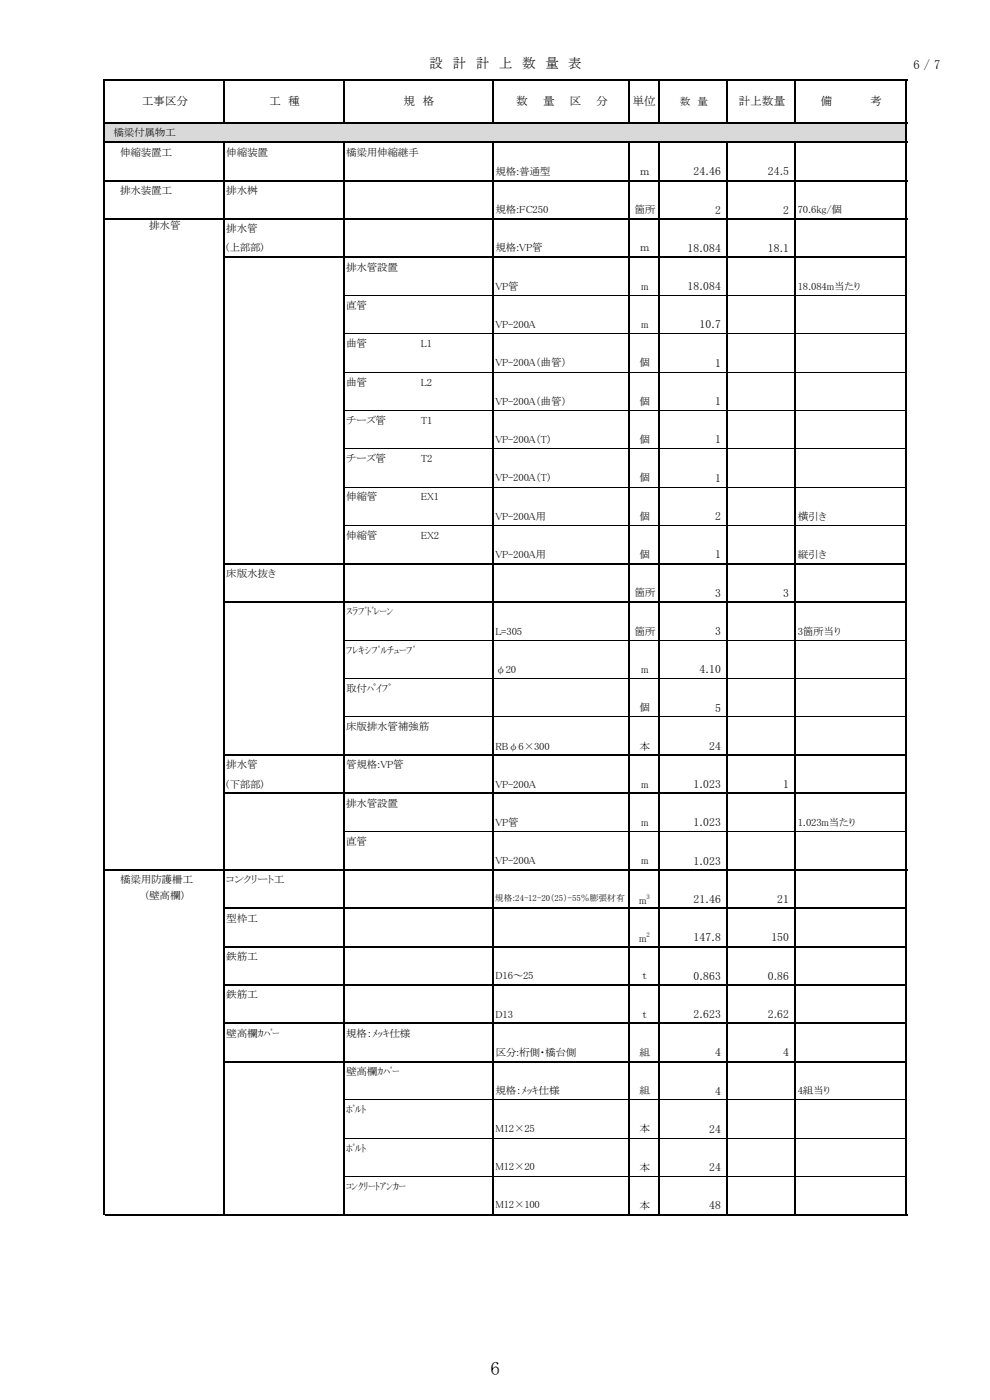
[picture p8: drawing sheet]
<svg xmlns="http://www.w3.org/2000/svg" width="210mm" height="297mm" viewBox="0 0 210 297" stroke-linecap="round" stroke-linejoin="round" font-family="sans-serif">
<defs><g id="words">
<text font-size="4.1" x="104" y="291.7">6</text>
<text font-size="3" x="91.1" y="14.5">設 計 計 上 数 量 表</text>
<text font-size="2.7" x="193.8" y="14.7">6 / 7</text>
<g font-size="2.5">
<text x="30.1" y="22.3">工事区分</text>
<text x="57.1" y="22.3">工 種</text>
<text x="85.6" y="22.3">規 格</text>
<text x="109.5" y="22.3">数</text>
<text x="115.1" y="22.3">量</text>
<text x="120.8" y="22.3">区</text>
<text x="126.4" y="22.3">分</text>
<text x="134.2" y="22.4">単位</text>
<text x="156.7" y="22.3">計上数量</text>
<text x="174.1" y="22.3">備</text>
<text x="184.6" y="22.3">考</text>
<text x="147.1" y="37.2">24.46</text>
<text x="162.9" y="37.2">24.5</text>
<text x="151.7" y="45.3">2</text>
<text x="166.2" y="45.3">2</text>
<text x="145.8" y="53.4">18.084</text>
<text x="162.9" y="53.4">18.1</text>
<text x="145.8" y="61.6">18.084</text>
<text x="148.4" y="69.7">10.7</text>
<text x="151.7" y="77.8">1</text>
<text x="151.7" y="85.9">1</text>
<text x="151.7" y="94.1">1</text>
<text x="151.7" y="102.2">1</text>
<text x="151.7" y="110.3">2</text>
<text x="151.7" y="118.4">1</text>
<text x="151.7" y="126.6">3</text>
<text x="166.2" y="126.6">3</text>
<text x="151.7" y="134.7">3</text>
<text x="148.4" y="142.8">4.10</text>
<text x="151.7" y="151">5</text>
<text x="150.4" y="159.1">24</text>
<text x="147.1" y="167.2">1.023</text>
<text x="166.2" y="167.2">1</text>
<text x="147.1" y="175.3">1.023</text>
<text x="147.1" y="183.4">1.023</text>
<text x="147.1" y="191.6">21.46</text>
<text x="164.9" y="191.6">21</text>
<text x="147.1" y="199.7">147.8</text>
<text x="163.6" y="199.7">150</text>
<text x="147.1" y="207.8">0.863</text>
<text x="162.9" y="207.8">0.86</text>
<text x="147.1" y="215.9">2.623</text>
<text x="162.9" y="215.9">2.62</text>
<text x="151.7" y="224.1">4</text>
<text x="166.2" y="224.1">4</text>
<text x="151.7" y="232.2">4</text>
<text x="150.4" y="240.3">24</text>
<text x="150.4" y="248.5">24</text>
<text x="150.4" y="256.6">48</text>
</g>
<g font-size="2.2">
<text x="144.2" y="22.2">数 量</text>
<text x="24" y="29">橋梁付属物工</text>
<text x="25.5" y="33">伸縮装置工</text>
<text x="48" y="33">伸縮装置</text>
<text x="73.4" y="33">橋梁用伸縮継手</text>
<text x="25.5" y="41.1">排水装置工</text>
<text x="48" y="41.1">排水桝</text>
<text x="105.1" y="37.1">規格:普通型</text>
<text x="135.8" y="37.1">ｍ</text>
<text x="105.1" y="45.2">規格:FC250</text>
<text x="134.6" y="45.2">箇所</text>
<text x="169.2" y="45.2">70.6kg/個</text>
<text x="31.7" y="48.6">排水管</text>
<text x="48" y="49.3">排水管</text>
<text x="48" y="53.3">(上部部)</text>
<text x="105.1" y="53.3">規格:VP管</text>
<text x="135.8" y="53.3">ｍ</text>
<text x="73.4" y="57.4">排水管設置</text>
<text x="73.4" y="65.5">直管</text>
<text x="105.1" y="61.5">VP管</text>
<text x="136" y="61.5">m</text>
<text x="169.2" y="61.5">18.084m当たり</text>
<text x="105.1" y="69.6">VP-200A</text>
<text x="136" y="69.6">m</text>
<text x="73.4" y="73.7">曲管</text>
<text x="89.2" y="73.7">L1</text>
<text x="105.1" y="77.7">VP-200A（曲管）</text>
<text x="135.7" y="77.7">個</text>
<text x="73.4" y="81.8">曲管</text>
<text x="89.2" y="81.8">L2</text>
<text x="73.4" y="89.9">チーズ管</text>
<text x="89.2" y="89.9">T1</text>
<text x="105.1" y="85.9">VP-200A（曲管）</text>
<text x="135.7" y="85.9">個</text>
<text x="105.1" y="94">VP-200A（T)</text>
<text x="135.7" y="94">個</text>
<text x="73.4" y="98">チーズ管</text>
<text x="89.2" y="98">T2</text>
<text x="73.4" y="106.2">伸縮管</text>
<text x="89.2" y="106.2">EX1</text>
<text x="105.1" y="102.1">VP-200A（T)</text>
<text x="135.7" y="102.1">個</text>
<text x="105.1" y="110.2">VP-200A用</text>
<text x="135.7" y="110.2">個</text>
<text x="169.2" y="110.2">横引き</text>
<text x="73.4" y="114.3">伸縮管</text>
<text x="89.2" y="114.3">EX2</text>
<text x="105.1" y="118.4">VP-200A用</text>
<text x="135.7" y="118.4">個</text>
<text x="169.2" y="118.4">縦引き</text>
<text x="48" y="122.4">床版水抜き</text>
<text x="73.4" y="130.6">ｽﾗﾌﾞﾄﾞﾚｰﾝ</text>
<text x="134.6" y="126.5">箇所</text>
<text x="105.1" y="134.6">L=305</text>
<text x="134.6" y="134.6">箇所</text>
<text x="169.2" y="134.6">3箇所当り</text>
<text x="73.4" y="138.7">ﾌﾚｷｼﾌﾞﾙﾁｭｰﾌﾞ</text>
<text x="105.1" y="142.7">φ20</text>
<text x="136" y="142.7">m</text>
<text x="73.4" y="146.8">取付ﾊﾟｲﾌﾟ</text>
<text x="73.4" y="154.9">床版排水管補強筋</text>
<text x="135.7" y="150.9">個</text>
<text x="105.1" y="159">RBφ6×300</text>
<text x="135.7" y="159">本</text>
<text x="48" y="163">排水管</text>
<text x="48" y="167.1">(下部部)</text>
<text x="73.4" y="163">管規格:VP管</text>
<text x="105.1" y="167.1">VP-200A</text>
<text x="136" y="167.1">m</text>
<text x="73.4" y="171.2">排水管設置</text>
<text x="73.4" y="179.3">直管</text>
<text x="105.1" y="175.2">VP管</text>
<text x="136" y="175.2">m</text>
<text x="169.2" y="175.2">1.023m当たり</text>
<text x="105.1" y="183.3">VP-200A</text>
<text x="136" y="183.3">m</text>
<text x="25.5" y="187.4">橋梁用防護柵工</text>
<text x="30.6" y="190.8">（壁高欄）</text>
<text x="48" y="187.4">コンクリート工</text>
<text x="135.6" y="191.8">m</text>
<text x="48" y="195.5">型枠工</text>
<text x="48" y="203.7">鉄筋工</text>
<text x="135.6" y="199.9">m</text>
<text x="105.1" y="207.7">D16～25</text>
<text x="136.3" y="207.7">ｔ</text>
<text x="48" y="211.8">鉄筋工</text>
<text x="105.1" y="215.9">D13</text>
<text x="136.3" y="215.9">ｔ</text>
<text x="48" y="219.9">壁高欄ｶﾊﾞｰ</text>
<text x="73.4" y="219.9">規格：ﾒｯｷ仕様</text>
<text x="105.1" y="224">区分:桁側・橋台側</text>
<text x="135.7" y="224">組</text>
<text x="73.4" y="228">壁高欄ｶﾊﾞｰ</text>
<text x="105.1" y="232.1">規格：ﾒｯｷ仕様</text>
<text x="135.7" y="232.1">組</text>
<text x="169.2" y="232.1">4組当り</text>
<text x="73.4" y="236.2">ﾎﾞﾙﾄ</text>
<text x="73.4" y="244.3">ﾎﾞﾙﾄ</text>
<text x="105.1" y="240.1">M12×25</text>
<text x="135.7" y="240.2">本</text>
<text x="105.1" y="248.2">M12×20</text>
<text x="135.7" y="248.4">本</text>
<text x="73.4" y="252.4">ｺﾝｸﾘｰﾄｱﾝｶｰ</text>
<text x="105.1" y="256.3">M12×100</text>
<text x="135.7" y="256.5">本</text>
</g>
<text font-size="1.9" x="105" y="191.2">規格:24-12-20（25）-55％膨張材有</text>
<g font-size="1.4">
<text x="137.1" y="190.7">3</text>
<text x="137.1" y="198.8">2</text>
</g>
</g></defs>
<path d="M22.1 16.8v9.4M22.3 17h170.1M47.5 17.1v9.1M72.9 17.1v9.1M104.6 17.1v9.1M133.5 17.1v9.1M139.8 17.1v9.1M154.3 17.1v9.1M168.7 17.1v9.1M192.3 17.1v9.1M22.3 26.1h170.1" fill="none" stroke="#000" stroke-width=".25"/>
<path d="M22.3 26.2h170v4h-170z" fill="#d9d9d9"/>
<g fill="none" stroke="#000" stroke-width=".21">
<path d="M73.1 62.7h31.4M73.1 70.8h31.4M73.1 79h31.4M104.7 62.7h28.7M104.7 70.8h28.7M104.7 79h28.7M133.6 62.7h6.1M133.6 70.8h6.1M133.6 79h6.1M139.9 62.7h14.2M139.9 70.8h14.2M139.9 79h14.2"/>
<path d="M154.4 62.7h14.2M154.4 70.8h14.2M154.4 79h14.2M168.9 62.7h23.3M168.9 70.8h23.3M168.9 79h23.3M73.1 87.1h31.4M73.1 95.2h31.4M104.7 87.1h28.7M104.7 95.2h28.7M133.6 87.1h6.1M133.6 95.2h6.1"/>
<path d="M139.9 87.1h14.2M139.9 95.2h14.2M154.4 87.1h14.2M154.4 95.2h14.2M168.9 87.1h23.3M168.9 95.2h23.3M73.1 103.3h31.4M73.1 111.5h31.4M104.7 103.3h28.7M104.7 111.5h28.7M133.6 103.3h6.1M133.6 111.5h6.1"/>
<path d="M139.9 103.3h14.2M139.9 111.5h14.2M154.4 103.3h14.2M154.4 111.5h14.2M168.9 103.3h23.3M168.9 111.5h23.3M73.1 135.8h31.4M104.7 135.8h28.7M133.6 135.8h6.1M139.9 135.8h14.2M154.4 135.8h14.2M168.9 135.8h23.3"/>
<path d="M73.1 144h31.4M73.1 152.1h31.4M104.7 144h28.7M104.7 152.1h28.7M133.6 144h6.1M133.6 152.1h6.1M139.9 144h14.2M139.9 152.1h14.2M154.4 144h14.2M154.4 152.1h14.2M168.9 144h23.3M168.9 152.1h23.3"/>
<path d="M73.1 176.4h31.4M104.7 176.4h28.7M133.6 176.4h6.1M139.9 176.4h14.2M154.4 176.4h14.2M168.9 176.4h23.3M73.1 233.3h31.4M104.7 233.3h28.7M133.6 233.3h6.1M139.9 233.3h14.2M154.4 233.3h14.2M168.9 233.3h23.3"/>
<path d="M73.1 241.5h31.4M73.1 249.6h31.4M104.7 241.5h28.7M104.7 249.6h28.7M133.6 241.5h6.1M133.6 249.6h6.1M139.9 241.5h14.2M139.9 249.6h14.2M154.4 241.5h14.2M154.4 249.6h14.2M168.9 241.5h23.3M168.9 249.6h23.3"/>
</g>
<g fill="none" stroke="#000" stroke-width=".25">
<path d="M22.1 26v231.9M22.3 26.1h170.1M22.3 30.2h170.1M22.3 38.3h170.1M47.5 30.3v227.6M72.9 30.3v227.6M104.6 30.3v227.6M133.5 30.3v227.6M139.8 30.3v227.6M154.3 30.3v227.6M168.7 30.3v227.6M192.3 26.2v231.7"/>
<path d="M22.3 46.4h170.1M47.7 54.6h144.7M47.7 119.6h144.7M47.7 127.7h144.7M47.7 160.2h144.7M47.7 168.3h144.7M22.3 184.6h170.1M47.7 192.7h144.7M47.7 200.8h144.7M47.7 209h144.7M47.7 217.1h144.7M47.7 225.2h144.7"/>
<path d="M22.3 257.7h170.1"/>
</g>
<use href="#words"/>
</svg>
